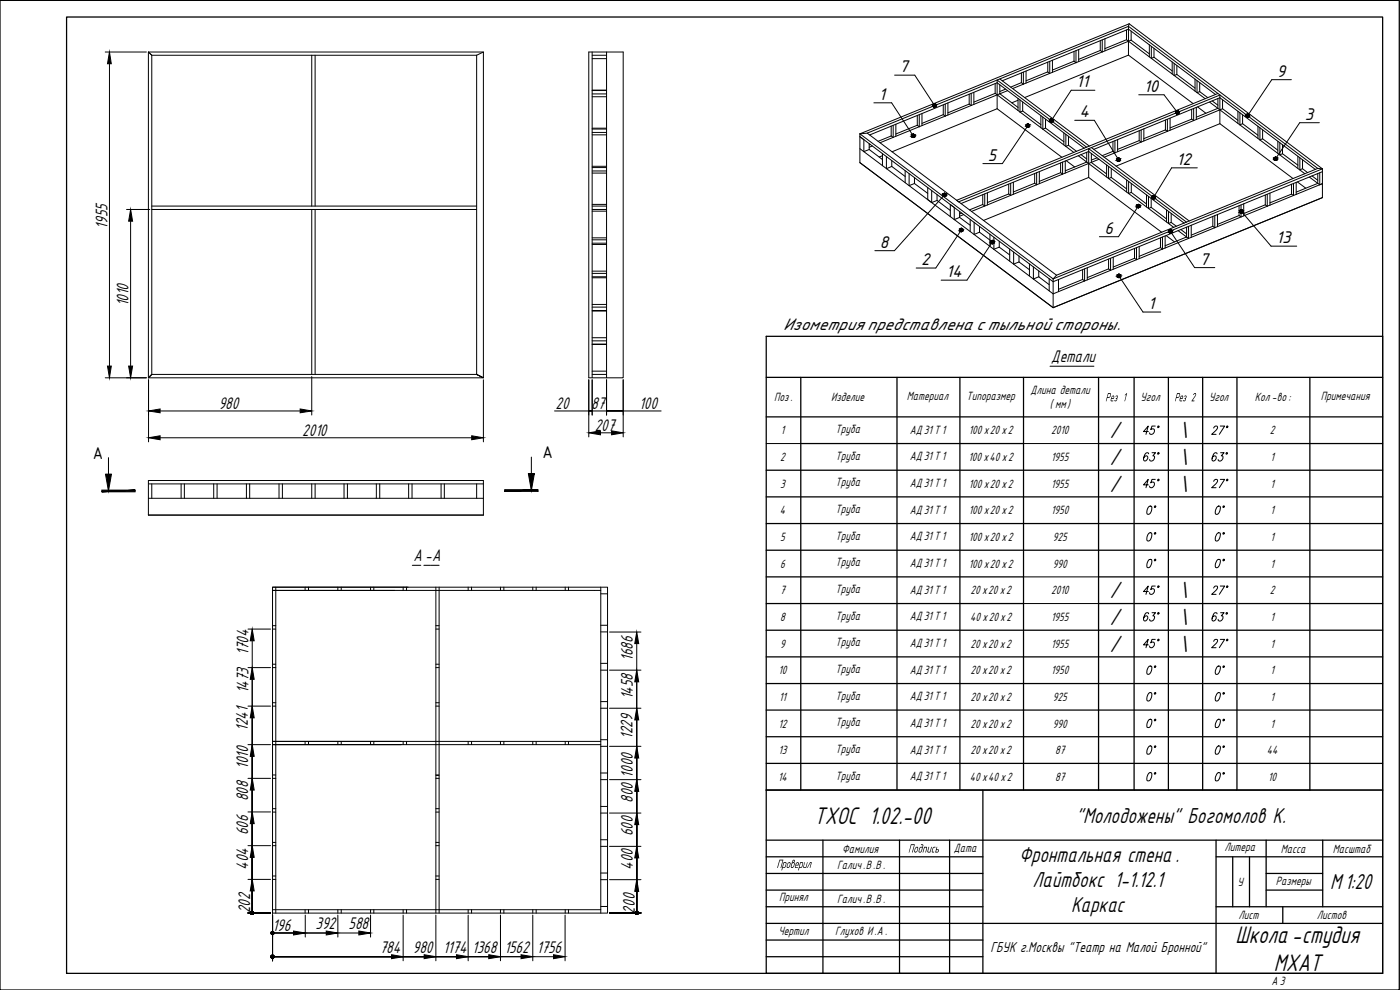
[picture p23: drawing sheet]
<svg xmlns="http://www.w3.org/2000/svg" width="420mm" height="297mm" viewBox="0 0 420 297" stroke-linecap="round" stroke-linejoin="round" font-family="sans-serif">
<defs><g id="words">
<g font-size="8">
<text x="244.3" y="247.1">ТХОС 1.02.-00</text>
<text x="370.8" y="282.9">Школа-студия</text>
<text x="382.3" y="291.2">МХАТ</text>
</g>
<g font-size="7.9">
<text x="333" y="131.5">/</text>
<text x="353.8" y="131.5">\</text>
<text x="333" y="139.5">/</text>
<text x="353.8" y="139.5">\</text>
<text x="333" y="147.5">/</text>
<text x="353.8" y="147.5">\</text>
<text x="333" y="179.5">/</text>
<text x="353.8" y="179.5">\</text>
<text x="333" y="187.5">/</text>
<text x="353.8" y="187.5">\</text>
<text x="333" y="195.5">/</text>
<text x="353.8" y="195.5">\</text>
</g>
<g font-size="7.2">
<text x="322.9" y="246.8">&quot;Молодожены&quot; Богомолов К.</text>
<text x="305.9" y="258.6">Фронтальная стена .</text>
<text x="309.9" y="266.1">Лайтбокс 1-1.12.1</text>
<text x="399.2" y="266.8">М1:20</text>
<text x="321.4" y="273.6">Каркас</text>
</g>
<g font-size="6.2">
<text x="341.8" y="139.7">63°</text>
<text x="362.7" y="139.7">63°</text>
<text x="342.9" y="163.7">0°</text>
<text x="363.4" y="163.7">0°</text>
<text x="341.8" y="187.7">63°</text>
<text x="362.7" y="187.7">63°</text>
<text x="347.8" y="211.7" transform="rotate(-90 347.8 211.7)">0°</text>
<text x="368.3" y="211.7" transform="rotate(-90 368.3 211.7)">0°</text>
<text x="347.8" y="235.7" transform="rotate(-90 347.8 235.7)">0°</text>
<text x="368.3" y="235.7" transform="rotate(-90 368.3 235.7)">0°</text>
</g>
<g font-size="5.7">
<text x="341.8" y="131.6">45°</text>
<text x="362.3" y="131.6">27°</text>
<text x="341.8" y="147.5">45°</text>
<text x="362.3" y="147.5">27°</text>
<text x="342.9" y="155.6">0°</text>
<text x="363.4" y="155.6">0°</text>
<text x="342.9" y="171.4">0°</text>
<text x="363.4" y="171.4">0°</text>
<text x="341.8" y="179.6">45°</text>
<text x="362.3" y="179.6">27°</text>
<text x="341.8" y="195.4">45°</text>
<text x="362.3" y="195.4">27°</text>
<text x="342.9" y="203.6">0°</text>
<text x="363.4" y="203.6">0°</text>
<text x="342.9" y="219.4">0°</text>
<text x="363.4" y="219.4">0°</text>
<text x="342.9" y="227.5">0°</text>
<text x="363.4" y="227.5">0°</text>
</g>
<g font-size="5.6">
<text x="32.2" y="68.6" transform="rotate(-90 32.2 68.6)">1955</text>
<text x="38.6" y="91.9" transform="rotate(-90 38.6 91.9)">1010</text>
<text x="315.5" y="108.5">Детали</text>
<text x="65.7" y="122.7">980</text>
<text x="166.8" y="122.7">20</text>
<text x="177.5" y="122.7">87</text>
<text x="191.9" y="122.7">100</text>
<text x="90.7" y="130.8">2010</text>
<text x="178.5" y="129.3">207</text>
<text x="124.1" y="168.2">А -А</text>
<text x="74.5" y="196.5" transform="rotate(-90 74.5 196.5)">1704</text>
<text x="189.9" y="198.3" transform="rotate(-90 189.9 198.3)">1686</text>
<text x="74.5" y="208.1" transform="rotate(-90 74.5 208.1)">1473</text>
<text x="189.9" y="209.9" transform="rotate(-90 189.9 209.9)">1458</text>
<text x="74.4" y="219.4" transform="rotate(-90 74.4 219.4)">1241</text>
<text x="189.9" y="221.8" transform="rotate(-90 189.9 221.8)">1229</text>
<text x="74.5" y="230.7" transform="rotate(-90 74.5 230.7)">1010</text>
<text x="189.9" y="233.3" transform="rotate(-90 189.9 233.3)">1000</text>
<text x="74.5" y="240.4" transform="rotate(-90 74.5 240.4)">808</text>
<text x="189.9" y="240.9" transform="rotate(-90 189.9 240.9)">800</text>
<text x="74.5" y="250.6" transform="rotate(-90 74.5 250.6)">606</text>
<text x="189.9" y="250.9" transform="rotate(-90 189.9 250.9)">600</text>
<text x="74.5" y="260.9" transform="rotate(-90 74.5 260.9)">404</text>
<text x="189.9" y="261" transform="rotate(-90 189.9 261)">400</text>
<text x="75.1" y="274.1" transform="rotate(-90 75.1 274.1)">202</text>
<text x="190.5" y="274.1" transform="rotate(-90 190.5 274.1)">200</text>
<text x="81.8" y="279.3">196</text>
<text x="94.7" y="278.8">392</text>
<text x="104.6" y="278.8">588</text>
<text x="114" y="285.9">784</text>
<text x="123.9" y="285.9">980</text>
<text x="133" y="285.9">1174</text>
<text x="141.7" y="285.8">1368</text>
<text x="151.4" y="285.8">1562</text>
<text x="161.1" y="285.8">1756</text>
</g>
<g font-size="4.9">
<text x="270" y="21.7">7</text>
<text x="383.2" y="23">9</text>
<text x="263.8" y="30">1</text>
<text x="323" y="26.2">11</text>
<text x="343.2" y="27.5">10</text>
<text x="324" y="35.2">4</text>
<text x="391.6" y="35.9">3</text>
<text x="296.5" y="48.2">5</text>
<text x="353.1" y="49.5">12</text>
<text x="331.5" y="70.1">6</text>
<text x="264" y="74.3">8</text>
<text x="382.9" y="73">13</text>
<text x="276.4" y="79.5">2</text>
<text x="284" y="83.1">14</text>
<text x="360" y="79.4">7</text>
<text x="344.6" y="92.7">1</text>
<text x="235" y="98.9">Изометрия представлена с тыльной стороны.</text>
<text x="27.9" y="137.6">А</text>
<text x="162.8" y="137.4">А</text>
</g>
<text font-size="4.8" x="297.3" y="285.6">ГБУК г.Москвы &quot;Театр на Малой Бронной&quot;</text>
<g font-size="4">
<text x="309.2" y="118.1">Длина детали</text>
<text x="232.3" y="120.4">Поз.</text>
<text x="249.5" y="120.4">Изделие</text>
<text x="272.1" y="120">Материал</text>
<text x="290.1" y="120">Типоразмер</text>
<text x="315.1" y="122.5">( мм)</text>
<text x="331.7" y="120.4">Рез</text>
<text x="336.9" y="120.4">1</text>
<text x="342.3" y="120.4">Угол</text>
<text x="352.4" y="120.4">Рез 2</text>
<text x="362.8" y="120.4">Угол</text>
<text x="376.6" y="120.4">Кол-во:</text>
<text x="396.4" y="120">Примечания</text>
<text x="234.3" y="130.3">1</text>
<text x="250.7" y="129.9">Труба</text>
<text x="273" y="130.2">АД 31Т 1</text>
<text x="290.7" y="130.3">100 х20 х2</text>
<text x="315.5" y="130.3">2010</text>
<text x="381.1" y="130.3">2</text>
<text x="250.7" y="138">Труба</text>
<text x="234.1" y="138.3">2</text>
<text x="273" y="138.1">АД 31Т 1</text>
<text x="290.7" y="138.3">100 х40х2</text>
<text x="315.5" y="138.3">1955</text>
<text x="381.3" y="138.3">1</text>
<text x="234.1" y="146.3">3</text>
<text x="250.7" y="146">Труба</text>
<text x="273" y="146.1">АД 31Т 1</text>
<text x="290.7" y="146.3">100 х20 х2</text>
<text x="315.5" y="146.3">1955</text>
<text x="381.3" y="146.3">1</text>
<text x="234" y="154.3">4</text>
<text x="250.7" y="154">Труба</text>
<text x="273" y="154.1">АД 31Т 1</text>
<text x="290.7" y="154.3">100 х20 х2</text>
<text x="315.5" y="154.3">1950</text>
<text x="381.3" y="154.3">1</text>
<text x="250.7" y="162">Труба</text>
<text x="234.1" y="162.3">5</text>
<text x="273" y="162.1">АД 31Т 1</text>
<text x="290.7" y="162.3">100 х20 х2</text>
<text x="316" y="162.3">925</text>
<text x="381.3" y="162.3">1</text>
<text x="234.1" y="170.3">6</text>
<text x="250.7" y="170">Труба</text>
<text x="273" y="170.1">АД 31Т 1</text>
<text x="290.7" y="170.3">100 х20 х2</text>
<text x="316" y="170.3">990</text>
<text x="381.3" y="170.3">1</text>
<text x="234.1" y="178.3">7</text>
<text x="250.7" y="178">Труба</text>
<text x="273" y="178.1">АД 31Т 1</text>
<text x="291.3" y="178.3">20 х20 х2</text>
<text x="315.5" y="178.3">2010</text>
<text x="381.1" y="178.3">2</text>
<text x="250.7" y="186">Труба</text>
<text x="234.1" y="186.3">8</text>
<text x="273" y="186.1">АД 31Т 1</text>
<text x="291.2" y="186.3">40 х20 х2</text>
<text x="315.5" y="186.3">1955</text>
<text x="381.3" y="186.3">1</text>
<text x="234.1" y="194.3">9</text>
<text x="250.7" y="194">Труба</text>
<text x="273" y="194.1">АД 31Т 1</text>
<text x="291.3" y="194.3">20 х20 х2</text>
<text x="315.5" y="194.3">1955</text>
<text x="381.3" y="194.3">1</text>
<text x="233.6" y="202.3">10</text>
<text x="250.7" y="202">Труба</text>
<text x="273" y="202.1">АД 31Т 1</text>
<text x="291.3" y="202.3">20 х20 х2</text>
<text x="315.5" y="202.3">1950</text>
<text x="381.3" y="202.3">1</text>
<text x="250.7" y="210">Труба</text>
<text x="233.8" y="210.3">11</text>
<text x="273" y="210.1">АД 31Т 1</text>
<text x="291.3" y="210.3">20 х20 х2</text>
<text x="316" y="210.3">925</text>
<text x="381.3" y="210.3">1</text>
<text x="233.6" y="218.3">12</text>
<text x="250.7" y="218">Труба</text>
<text x="273" y="218.1">АД 31Т 1</text>
<text x="291.3" y="218.3">20 х20 х2</text>
<text x="316" y="218.3">990</text>
<text x="381.3" y="218.3">1</text>
<text x="233.6" y="226.3">13</text>
<text x="250.7" y="226">Труба</text>
<text x="273" y="226.1">АД 31Т 1</text>
<text x="291.3" y="226.3">20 х20 х2</text>
<text x="316.7" y="226.3">87</text>
<text x="380.2" y="226.3">44</text>
<text x="250.7" y="234">Труба</text>
<text x="233.5" y="234.3">14</text>
<text x="273" y="234.1">АД 31Т 1</text>
<text x="291.1" y="234.3">40х40 х2</text>
<text x="316.7" y="234.3">87</text>
<text x="380.6" y="234.3">10</text>
<text x="252.7" y="255.8">Фамилия</text>
<text x="272.5" y="255.8">Подпись</text>
<text x="286.3" y="255.6">Дата</text>
<text x="367.5" y="255.4">Литера</text>
<text x="384.4" y="255.8">Масса</text>
<text x="400" y="255.8">Масштаб</text>
<text x="233" y="260.4">Проверил</text>
<text x="251.2" y="260.8">Галич.В.В.</text>
<text x="371.3" y="265.8">У</text>
<text x="382.9" y="265.5">Размеры</text>
<text x="233.8" y="270.5">Принял</text>
<text x="251.2" y="270.8">Галич.В.В.</text>
<text x="371.6" y="275.8">Лист</text>
<text x="395.2" y="275.8">Листов</text>
<text x="233.6" y="280.4">Чертил</text>
<text x="250.6" y="280.4">Глухов И.А.</text>
<text x="381.6" y="295.6">А 3</text>
</g>
</g></defs>
<!-- layer: 0 -->
<g fill="none" stroke="#000" stroke-width=".3">
<path d="M44.5 15.6h100.6v97.8h-100.6zM93.6 16.6v45.2M94.6 16.6v45.2M143 16.6h-97.4l-1.1-1 1.1 1v95.7M143 16.6v95.7h-97.4M145.1 15.6l-2.1 1M176.7 15.6h10.3v97.8h-10.3zM177.7 15.6v97.8M177.7 16.6h4.3M177.7 17.6h4.3M182 15.6v97.8M314.5 18.7v2.9"/>
<path d="M315 18.4v3.6M315.8 18.1v3.6M322.3 15.4v3M322.3 18.4l-6.5 2.6M322.9 15.2v3.6l-.6-.4M323.7 14.8v3.7M330.2 12.2v2.9M330.2 15.1l-6.5 2.7M330.2 15.1l.6 .5M330.8 12v3.6M331.6 11.6v3.7M338.1 9v2.9"/>
<path d="M338.1 11.9l23.6 17.7M338.1 11.9l-6.5 2.7M338.7 7.9l56.8 42.6M338.7 7.9v8.6M338.7 7.9l-78.4 32M338.7 16.5l-31.2 12.8M338.7 16.5l19.4 14.6M338.9 7.1l58 43.6M338.9 7.1l-.2 .8M338.9 7.1l-80.8 33.1M339.5 9.3v2.8M339.5 12.1l5.4 4.1"/>
<path d="M339.5 12.1l-35.6 14.5M344.9 13.4v3.7M345.5 13.9v3.6l.8-.3M346.3 14.5v2.7M346.3 17.2l5.5 4.1M351.8 18.6v3.6M352.4 19v3.7l.8-.4M353.2 19.6v2.7M177.7 28.2h4.3M177.7 27.2h4.3M177.7 39.7h4.3M177.7 38.7h4.3"/>
<path d="M177.7 38.5h4.3M177.7 27h4.3M177.7 29h4.3M260.3 39.9l56.8 42.7M260.3 39.9l-2.2 .3M267.5 37.8v3M268.1 37.6v3.6l-.6-.4M268.9 37.3v3.6M275.3 34.7v2.9M275.3 37.6l-6.4 2.6M275.9 34.4v3.6l-.6-.4M276.7 34.1v3.6"/>
<path d="M283.1 31.5v2.9M283.1 34.4l-6.4 2.6M283.7 31.2v3.7l-.6-.5M284.5 30.9v3.6M290.9 28.3v2.9M290.9 31.2l-6.4 2.7M291.5 28.1v3.6l-.6-.5M292.3 27.7v3.6M298.7 25.1v2.9M298.7 28l-6.4 2.6M298.7 28l23.6 17.7M299.3 32.6v-8.6l26.8 20.2"/>
<path d="M299.3 32.6l-31.6 12.9M299.3 32.6l19.4 14.6M300.1 23.7l26.8 20.1M300.1 25.5v2.6M300.1 28.1l-36 14.7M300.1 28.1l5.4 4.1M300.8 24.2l37.9-15.5 26.1 19.6M301.8 26.7l-1.7 .8M302.4 27.2l-2.3 .9M305.5 29.5v3.7M305.5 30.1l-1.8 .7M306.1 30v3.6l.8-.3"/>
<path d="M306.5 21.9v2.9M306.5 24.8l-3.2 1.3M306.9 30.6v2.7M306.9 33.3l5.5 4.1M307.1 21.6v3.7l-.6-.5M307.9 21.3v3.6M312.4 34.7v3.6M313 35.2v3.6l.8-.4M313.8 35.8v2.6M313.8 38.4l5.5 4.1M314.4 21.6l-6.5 2.6M314.4 21.6l.6 .4"/>
<path d="M319.3 39.9v3.6M341.9 39.2v3M342.5 39v3.6l-.6-.4M343.3 38.7v3.6M349.8 36v3M349.8 39l-6.5 2.6M350.4 35.8v3.6l-.6-.4M351.2 35.5v3.6M353.2 22.3l5.4 4.1M357.6 32.8v3l-6.4 2.6M358.2 32.6v3.6l-.6-.5M358.6 23.7v3.7"/>
<path d="M359 32.2v3.6M359.2 24.2v3.6l.8-.3M359.4 32.1l2.5 1.9M360 24.8v2.7M360 27.5l2.5 1.8M363 30.6l28.6 21.5M363.8 30.3l1.7 1.3M365.5 28.1l-78.4 32 .6 .5 78.4-32.1v8.6M365.5 29.6v2.9l-6.5 2.7M366.1 37.1l22 16.5M366.1 37.1l-31.2 12.8M366.9 32.6l-35.6 14.6"/>
<path d="M366.9 30v2.6M366.9 32.6l4.6 3.5M371.5 33.4v3.6M372.1 33.9v3.6l.8-.4M372.9 34.4v2.7M372.9 37.1l4.6 3.5M377.5 37.9v3.6M378.1 38.3v3.7l.8-.4M378.9 38.9v2.7M177.7 51.3h4.3M177.7 50.3h4.3M177.7 49.9h4.3"/>
<path d="M177.7 51.9h4.3M177.7 40.5h4.3M258.1 44.6l58 43.6 80.8-33.1-.8 .3M258.1 40.2v8.6l58 43.5M258.1 40.2l58 43.5M258.1 41l58 43.5 80.8-33M259.2 41.9v3.6l1.7-.6M260.9 43.1v1.8M260.9 44.9l3.9 3M261 40.5l38.3-15.7 26.1 19.7M261.2 43.3l-.3 .2M261.8 43.8l-.9 .4"/>
<path d="M264.8 46.1v3.6M264.8 46.7l-.9 .4M266 47v3.6l1.6-.7M267.5 40.8l-4 1.6M267.6 48.2v1.7M267.6 49.9l4.1 3M271.7 51.2v3.6M272.8 52.1v3.6l1.6-.6M274.4 53.3v1.8M274.4 55.1l4 2.9M278.4 56.3v3.6M279.6 57.2v3.6l1.6-.7"/>
<path d="M281.2 58.4v1.7M294.9 58.4v3M295.5 58.2v3.6l-.6-.4-3.9 1.6M296.3 57.9v3.6M302.7 55.3v2.9M302.7 58.2l-6.4 2.6M303.3 55v3.6l-.6-.4M304.1 54.7v3.6M310.5 52.1v2.9M310.5 55l-6.4 2.6M311.1 51.8v3.6l-.6-.4M311.9 51.5v3.6"/>
<path d="M318.3 48.9v2.9M318.3 51.8l-6.4 2.6M318.9 48.6v3.7l-.6-.5M319.7 48.3v3.6M319.9 40.3v3.6l.8-.3M320 48.2l2.5 1.9M320.7 40.9v2.7M320.7 43.6l2.4 1.8M323.6 46.7l28.7 21.5M324.4 46.4l1.7 1.3M326.1 45.7v2.9l-6.4 2.7M326.7 53.2v-8.6l29.4 22.1"/>
<path d="M326.7 53.2l22 16.5M326.7 53.2l-31.6 13M327.5 44.3l29.4 22M327.5 46v2.8l4.6 3.4M328.3 44.8l37.8-15.5 28.7 21.5M329.2 47.4l-1.7 .6M329.8 47.8l-38.3 15.6M332.1 49.5v3.6M332.7 49.9v3.7l.8-.4M333.5 50.5v2.7M333.5 53.2l4.6 3.5M334 42.5v2.9"/>
<path d="M334 45.4l-3.2 1.3M334.6 42.2v3.6l-.6-.4M335.4 41.9v3.6M338.1 54v3.6M338.7 54.4v3.7l.8-.4M339.5 55.1v2.6M339.5 57.7l4.6 3.5M341.9 42.2l-6.5 2.6M344.1 58.5v3.6M344.7 59v3.6l.8-.4M345.5 59.5v2.7M378.9 41.6l4.6 3.5"/>
<path d="M379.7 58.5v3M380.3 58.3v3.6l-.6-.4M381.1 57.9v3.7M383.5 42.4v3.6M384.1 42.8v3.7l.8-.4M384.9 43.4v2.7M384.9 46.1l4.6 3.5M387.6 55.3v2.9M387.6 58.2l-6.5 2.7M388.2 55.1v3.6l-.6-.5M389 54.7v3.7M389.4 54.6l2.5 1.9"/>
<path d="M389.5 46.9v3.6M390.1 47.3v3.7l.8-.4M390.9 47.9v2.7M390.9 50.6l1.5 1.2M392.9 53.1l3.2 2.3M393.7 52.8l1.8 1.3M395.5 50.5l-78.4 32.1M395.5 52.1v2.9l-6.5 2.6M395.5 50.5l1.4 .2M396.1 51.8v3.6M396.9 50.7v8.6l-80.8 33M396.9 50.7l-80.8 33"/>
<path d="M45.6 61.8h97.4M45.6 62.9h97.4M93.6 62.9v49.4M94.6 62.9v49.4M177.7 61.8h4.3M177.7 62.9h4.3M177.7 73h4.3M177.7 72h4.3M177.7 71.4h4.3M177.7 73.3h4.3M177.7 61.3h4.3M177.7 63.4h4.3"/>
<path d="M281.2 60.1l4 3M285.2 61.4v3.6M286.4 62.3v3.6l1.6-.7M288 63.5v1.7M288 65.2l3.2 2.4M288.4 61.1l38.3-15.6 28.7 21.5M288.6 64l-.6 .2M289.2 64.4l-1.2 .5M291.2 65.8v3.7M292.4 66.7v3.6l1.6-.6M294 67.9v1.8M294 69.7l3.1 2.3"/>
<path d="M297.1 70.3v3.6M298.3 71.2v3.6l1.6-.6M299.9 72.4v1.8M299.9 74.2l3.1 2.3M303 74.7v3.6M304.2 75.6v3.6l1.6-.6M305.8 76.8v1.8M305.8 78.6l3.1 2.3M308.9 79.2v3.6M332.7 77.8v2.9M333.3 77.5v3.6l-.6-.4M334.1 77.2v3.6"/>
<path d="M340.5 74.5v3M340.5 77.5l-6.4 2.6M341.1 74.3v3.6l-.6-.4M341.9 74v3.6M345.5 62.2l4.6 3.5M348.3 71.4v2.9M348.3 74.3l-6.4 2.6M348.9 71.1v3.6l-.6-.4M349.7 70.8v3.6M350 70.7l2.5 1.9M350.1 63v3.6M350.7 63.4v3.6l.8-.3"/>
<path d="M351.5 64v2.7M351.5 66.7l1.6 1.2M353.6 69.2l2.5 1.9M354.4 68.9l1.7 1.3M356.1 68.2v2.9M356.1 71.1l-6.4 2.6M356.7 67.9v3.7l-.6-.5M357.5 67.6v3.6M364 65v2.9M364 67.9l-6.5 2.7M364.6 64.7v3.7l-.6-.5M365.4 64.4v3.6"/>
<path d="M371.9 61.8v2.9M371.9 64.7l-6.5 2.6M372.4 61.5v3.6l-.5-.4M373.3 61.2v3.6M379.7 61.5l-6.4 2.6M177.7 83h4.3M177.7 82h4.3M177.7 93.2h4.3M177.7 92.1h4.3M177.7 81.4h4.3M177.7 83.3h4.3M177.7 91.3h4.3"/>
<path d="M177.7 93.3h4.3M310.1 80.1v3.6l1.6-.7M311.7 81.3v1.7M311.7 83l3.2 2.4M314.9 83.6v3.7M316.1 83.7v8.6M317.1 82.6l-1 1.1M317.7 83.9v3.6M324.9 80.9v2.9M324.9 83.8l-7.2 3M325.5 80.7v3.6l-.6-.5M326.3 80.4v3.6"/>
<path d="M332.7 80.7l-6.4 2.6M45.6 112.3l-1.1 1.1 1.1-1.1M143 112.3l2.1 1.1-2.1-1.1M177.7 112.3h4.3M177.7 103.2h4.3M177.7 102.3h4.3M177.7 101.3h4.3M177.7 103.4h4.3M177.7 111.4h4.3M32.6 137.3v10M159.5 137.1v10.1M44.5 149.5h100.6"/>
<path d="M44.5 144.2h100.6v10.3h-100.6zM44.5 145.2h100.6M45.6 145.2v4.3M54.4 145.2v4.3M55.3 145.2v4.3M64.1 145.2v4.3M65.2 145.2v4.3M74 145.2v4.3M74.9 145.2v4.3M83.7 145.2v4.3M84.8 145.2v4.3M93.6 145.2v4.3"/>
<path d="M94.6 145.2v4.3M103.3 145.2v4.3M104.3 145.2v4.3M112.9 145.2v4.3M114 145.2v4.3M122.6 145.2v4.3M123.7 145.2v4.3M132.4 145.2v4.3M133.3 145.2v4.3M143 145.2v4.3M81.8 176.2h100.5v97.8h-100.5zM81.8 177.2h98.5"/>
<path d="M81.8 176.2h40.7M82.8 176.2v97.8M91.6 176.2v1M92.6 176.2v1M101.4 176.2v1M102.4 176.2v1M111.2 176.2v1M112.2 176.2v1M121 176.2v1M122 176.2v1M123.7 169.6h2.6M127.2 169.6h2"/>
<path d="M129.3 169.6h2.5M130.8 176.2v97.8M131.8 176.2v97.8M140.5 176.2v1M141.5 176.2v1M150.2 176.2v1M151.2 176.2v1M159.9 176.2v1M160.9 176.2v1M169.6 176.2v1M170.6 176.2v1M180.3 178.2h2"/>
<path d="M180.3 176.2v97.8M81.8 188.8h1M81.8 187.7h1M81.8 199.3h1M130.8 188.8h1M130.8 187.7h1M130.8 199.3h1M180.3 199h2M180.3 187.6h2M180.3 189.6h2M81.8 200.3h1M81.8 211.9h1"/>
<path d="M81.8 210.8h1M130.8 200.3h1M130.8 211.9h1M130.8 210.8h1M180.3 210.5h2M180.3 212.5h2M180.3 201.1h2M81.8 233.5h1M81.8 232.5h1M81.8 222.4h98.5M81.8 223.4h98.5M91.6 222.4v1"/>
<path d="M92.6 222.4v1M101.4 222.4v1M102.4 222.4v1M111.2 222.4v1M112.2 222.4v1M121 222.4v1M122 222.4v1M130.8 233.5h1M130.8 232.5h1M130.9 232.6h.8M140.5 222.4v1M141.5 222.4v1"/>
<path d="M150.2 222.4v1M151.2 222.4v1M159.9 222.4v1M160.9 222.4v1M169.6 222.4v1M170.6 222.4v1M180.3 231.9h2M180.3 233.9h2M180.3 221.9h2M180.3 223.9h2M81.8 243.7h1M81.8 242.6h1"/>
<path d="M81.8 253.7h1M81.8 252.8h1M130.8 243.7h1M130.8 242.6h1M130.8 253.7h1M130.8 252.8h1M180.3 242h2M180.3 244h2M180.3 252h2M180.3 253.9h2M81.8 263.8h1M81.8 262.8h1"/>
<path d="M81.8 273h98.5M91.6 273v1M92.6 273v1M101.4 273v1M102.4 273v1M111.2 273v1M112.2 273v1M121 273v1M122 273v1M130.8 263.8h1M130.8 262.8h1M140.5 273v1"/>
<path d="M141.5 273v1M150.2 273v1M151.2 273v1M159.9 273v1M160.9 273v1M169.6 273v1M170.6 273v1M180.3 261.9h2M180.3 263.9h2M180.3 272h2"/>
</g>
<g fill="none" stroke="#000" stroke-width=".38">
<path d="M0 .1h419.9v296.9h-419.9zM20 5.1h395v286.9h-395zM230 237.1h185v54.9h-185zM295 237.1v54.9M230 252.1h185M230 257.1h65M247 252.1v39.9M270 252.1v39.9M285 252.1v39.9M365 257.1h50M365 252.1v39.9M370 257.1v15"/>
<path d="M375 257.1v15M380 252.1v20M397 252.1v20M230 262.1h65M230 267.1h65M230 272.1h65M230 277.1h185M365 272.1h50M380 262.1h17M380 267.1h17M385 272.1v5M230 282.1h65"/>
<path d="M230 287h65"/>
</g>
<g fill="#000">
<path d="M241.4 258.7l.2 .1-.3 1.3 .5 .1 .6-1.5-.5 1.7-.9-.1zM243 258.8l.6-.1-.4 1.7-.2-.1 .4-1.4h-.2l-1 1.5zM278.6 254.2l.2-.1-.3 1.4 .6 .1 .3-1.4 .3-.1-.6 1.7h-.6l-.2-.2zM280 254.3l.2-.2h.6l-.1 .2-.6 .2-.2 1 .4 .1v.2l-.6-.2z"/>
<path d="M240.1 258.8l.7-.1 .2 .5-.3 1-.8 .2-.4 .8zM240.3 258.9l-.4 1.3 .7-.2 .2-1z"/>
<path d="M281.1 254.1h.2l-.2 .7h.5l.2 .5-.4 .5h-.7zM281.1 255l-.2 .6 .6-.1 .1-.3z"/>
</g>
<g fill="none" stroke="#000" stroke-width=".3">
<path d="M31.6 15.6h12.3M32.9 19.1v90.7M38 62.9h7M39.2 66.4v43.4M31.6 113.4h12.3M44.6 113.9v18.7M93.6 113v11.5M145.1 113.9v18.7M176.7 113.9v17.2M177.7 113.9v10.6M182 113.9v10.6M187 113.9v17.2"/>
<path d="M48 131.3h93.6M48 123.3h42.1M166.4 123.3h10.3M177.7 123.3h-1h1M177.7 123.3h4.3M180.2 129.9h3.4M187 123.3h-5h5M187 123.3h11.4M74.4 188.8h6.8M75.7 192.3v81.6M182.9 189.6h9.5M191.1 193.1v80.8"/>
<path d="M74.4 211.9h6.8M74.4 200.3h6.8M182.9 212.5h9.5M182.9 201.1h9.5M74.4 223.4h6.8M74.4 233.5h6.8M182.9 233.9h9.5M182.9 223.9h9.5M74.4 253.7h6.8M74.4 243.6h6.8M182.9 253.9h9.5M182.9 244h9.5"/>
<path d="M74.4 273.9h6.8M74.4 263.8h6.8M81.8 274.6v13.7M81.8 279.9h25.9M91.6 274.6v6.6M101.4 274.6v6.6M111.2 274.6v6.6M121 274.6v13.7M130.8 274.6v13.7M140.5 274.6v13.7M150.2 274.6v13.7M159.9 274.6v13.7"/>
<path d="M169.6 274.6v13.7M182.9 273.9h9.5M182.9 263.9h9.5M81.8 287h84.3"/>
</g>
<g fill="#000" stroke="#000" stroke-width=".3">
<path d="M32.9 15.6l.5 3.5h-1.1zM39.2 62.9l.6 3.5h-1.2zM32.3 109.8h1.1l-.5 3.6zM38.6 109.8h1.2l-.6 3.6zM44.6 131.3l3.4-.5v1.1zM44.6 123.3l3.4-.6v1.2zM90.1 122.7l3.5 .6-3.5 .6zM141.6 130.8l3.5 .5-3.5 .6zM176.7 129.9l3.5-.6v1.2zM183.6 129.3l3.4 .6-3.4 .6zM75.7 188.8l.6 3.5h-1.2zM191.1 189.6l.6 3.5h-1.2z"/>
<path d="M75.7 211.9l.6 3.5h-1.2zM75.7 200.3l.6 3.5h-1.2zM191.1 212.5l.6 3.5h-1.2zM191.1 201.1l.6 3.5h-1.2zM75.7 223.4l.6 3.5h-1.2zM75.7 233.5l.6 3.6h-1.2zM191.1 233.9l.6 3.5h-1.2zM191.1 223.9l.6 3.5h-1.2zM75.7 253.7l.6 3.5h-1.2zM75.7 243.6l.6 3.5h-1.2zM191.1 253.9l.6 3.5h-1.2zM191.1 244l.6 3.4h-1.2z"/>
<path d="M75.7 263.8l.6 3.5h-1.2zM88.1 279.3l3.5 .6-3.5 .6zM97.9 279.3l3.5 .6-3.5 .6zM107.7 279.3l3.5 .6-3.5 .6zM191.1 263.9l.6 3.5h-1.2zM117.5 286.5l3.5 .5-3.5 .6zM127.3 286.5l3.5 .5-3.5 .6zM137 286.5l3.5 .5-3.5 .6zM146.7 286.5l3.5 .5-3.5 .6zM156.4 286.5l3.5 .5-3.5 .6zM166.1 286.5l3.5 .5-3.5 .6z"/>
</g>
<!-- layer: 0 -->
<g fill="#000" stroke="#000" stroke-width=".3">
<path d="M31.7 142.3h1.7zM31.7 142.3h1.7l-.8 5z"/>
<path d="M30.6 147.6h10v-.5zM30.6 147.1h10l-10 .5z"/>
<path d="M151.5 146.9v.5l10-.5zM151.5 147.4l10-.5v.5z"/>
<path d="M158.6 142.2h1.8zM158.6 142.2h1.8l-.9 5z"/>
<path d="M75.3 273.9v.2l.4-.2zM75.3 274.1l.4-.2-.2 .4zM75.7 273.9l-.2 .4h.2z"/>
<path d="M75.3 273.9v.2l.4-.2zM75.3 274.1l.4-.2-.2 .4zM75.7 273.9l-.2 .4h.2z"/>
<path d="M75.3 273.9v.2l.4-.2zM75.3 274.1l.4-.2-.2 .4zM75.7 273.9l-.2 .4h.2z"/>
<path d="M75.3 273.9v.2l.4-.2zM75.3 274.1l.4-.2-.2 .4zM75.7 273.9l-.2 .4h.2z"/>
<path d="M75.3 273.9v.2l.4-.2zM75.3 274.1l.4-.2-.2 .4zM75.7 273.9l-.2 .4h.2z"/>
<path d="M75.3 273.9v.2l.4-.2zM75.3 274.1l.4-.2-.2 .4zM75.7 273.9l-.2 .4h.2z"/>
<path d="M75.3 273.9v.2l.4-.2zM75.3 274.1l.4-.2-.2 .4zM75.7 273.9l-.2 .4h.2z"/>
<path d="M75.3 273.9v.2l.4-.2zM75.3 274.1l.4-.2-.2 .4zM75.7 273.9l-.2 .4h.2z"/>
<path d="M75.7 273.9v.4h.2zM75.7 273.9l.4 .2-.2 .2zM75.7 273.9l.4 .2v-.2z"/>
<path d="M75.5 273.5l.2 .4v-.4zM75.5 273.5l.2 .4-.4-.2zM75.3 273.7v.2h.4z"/>
<path d="M75.7 273.9v.4h.2zM75.7 273.9l.4 .2-.2 .2zM75.7 273.9l.4 .2v-.2z"/>
<path d="M75.5 273.5l.2 .4v-.4zM75.5 273.5l.2 .4-.4-.2zM75.3 273.7v.2h.4z"/>
<path d="M75.7 273.9v.4h.2zM75.7 273.9l.4 .2-.2 .2zM75.7 273.9l.4 .2v-.2z"/>
<path d="M75.5 273.5l.2 .4v-.4zM75.5 273.5l.2 .4-.4-.2zM75.3 273.7v.2h.4z"/>
<path d="M75.7 273.9v.4h.2zM75.7 273.9l.4 .2-.2 .2zM75.7 273.9l.4 .2v-.2z"/>
<path d="M75.5 273.5l.2 .4v-.4zM75.5 273.5l.2 .4-.4-.2zM75.3 273.7v.2h.4z"/>
<path d="M75.7 273.9v.4h.2zM75.7 273.9l.4 .2-.2 .2zM75.7 273.9l.4 .2v-.2z"/>
<path d="M75.5 273.5l.2 .4v-.4zM75.5 273.5l.2 .4-.4-.2zM75.3 273.7v.2h.4z"/>
<path d="M75.7 273.9v.4h.2zM75.7 273.9l.4 .2-.2 .2zM75.7 273.9l.4 .2v-.2z"/>
<path d="M75.5 273.5l.2 .4v-.4zM75.5 273.5l.2 .4-.4-.2zM75.3 273.7v.2h.4z"/>
<path d="M75.7 273.9v.4h.2zM75.7 273.9l.4 .2-.2 .2zM75.7 273.9l.4 .2v-.2z"/>
<path d="M75.5 273.5l.2 .4v-.4zM75.5 273.5l.2 .4-.4-.2zM75.3 273.7v.2h.4z"/>
<path d="M75.7 273.9v.4h.2zM75.7 273.9l.4 .2-.2 .2zM75.7 273.9l.4 .2v-.2z"/>
<path d="M75.5 273.5l.2 .4v-.4zM75.5 273.5l.2 .4-.4-.2zM75.3 273.7v.2h.4z"/>
<path d="M75.7 273.9h.4v-.2zM75.9 273.5l.2 .2-.4 .2zM75.7 273.5v.4l.2-.4z"/>
<path d="M75.7 273.9h.4v-.2zM75.9 273.5l.2 .2-.4 .2zM75.7 273.5v.4l.2-.4z"/>
<path d="M75.7 273.9h.4v-.2zM75.9 273.5l.2 .2-.4 .2zM75.7 273.5v.4l.2-.4z"/>
<path d="M75.7 273.9h.4v-.2zM75.9 273.5l.2 .2-.4 .2zM75.7 273.5v.4l.2-.4z"/>
<path d="M75.7 273.9h.4v-.2zM75.9 273.5l.2 .2-.4 .2zM75.7 273.5v.4l.2-.4z"/>
<path d="M75.7 273.9h.4v-.2zM75.9 273.5l.2 .2-.4 .2zM75.7 273.5v.4l.2-.4z"/>
<path d="M75.7 273.9h.4v-.2zM75.9 273.5l.2 .2-.4 .2zM75.7 273.5v.4l.2-.4z"/>
<path d="M75.7 273.9h.4v-.2zM75.9 273.5l.2 .2-.4 .2zM75.7 273.5v.4l.2-.4z"/>
<path d="M81.4 279.9v.2l.4-.2zM81.4 280.1l.4-.2-.2 .4zM81.8 279.9l-.2 .4 .2 .1z"/>
<path d="M81.4 279.9v.2l.4-.2zM81.4 280.1l.4-.2-.2 .4zM81.8 279.9l-.2 .4 .2 .1z"/>
<path d="M81.4 279.9v.2l.4-.2zM81.4 280.1l.4-.2-.2 .4zM81.8 279.9l-.2 .4 .2 .1z"/>
<path d="M81.6 279.6l.2 .3v-.4zM81.4 279.7l.2-.1 .2 .3zM81.4 279.7v.2h.4z"/>
<path d="M81.6 279.6l.2 .3v-.4zM81.4 279.7l.2-.1 .2 .3zM81.4 279.7v.2h.4z"/>
<path d="M81.6 279.6l.2 .3v-.4zM81.4 279.7l.2-.1 .2 .3zM81.4 279.7v.2h.4z"/>
<path d="M81.8 279.9h.5l-.1-.2zM82 279.6l.2 .1-.4 .2zM81.8 279.5v.4l.2-.3z"/>
<path d="M81.8 279.9h.5l-.1-.2zM82 279.6l.2 .1-.4 .2zM81.8 279.5v.4l.2-.3z"/>
<path d="M81.8 279.9h.5l-.1-.2zM82 279.6l.2 .1-.4 .2zM81.8 279.5v.4l.2-.3z"/>
<path d="M190.7 273.9v.2l.4-.2zM190.7 274.1l.4-.2-.2 .4zM191.1 273.9l-.2 .4h.2z"/>
<path d="M190.7 273.9v.2l.4-.2zM190.7 274.1l.4-.2-.2 .4zM191.1 273.9l-.2 .4h.2z"/>
<path d="M190.7 273.9v.2l.4-.2zM190.7 274.1l.4-.2-.2 .4zM191.1 273.9l-.2 .4h.2z"/>
<path d="M190.7 273.9v.2l.4-.2zM190.7 274.1l.4-.2-.2 .4zM191.1 273.9l-.2 .4h.2z"/>
<path d="M190.7 273.9v.2l.4-.2zM190.7 274.1l.4-.2-.2 .4zM191.1 273.9l-.2 .4h.2z"/>
<path d="M190.7 273.9v.2l.4-.2zM190.7 274.1l.4-.2-.2 .4zM191.1 273.9l-.2 .4h.2z"/>
<path d="M190.7 273.9v.2l.4-.2zM190.7 274.1l.4-.2-.2 .4zM191.1 273.9l-.2 .4h.2z"/>
<path d="M190.7 273.9v.2l.4-.2zM190.7 274.1l.4-.2-.2 .4zM191.1 273.9l-.2 .4h.2z"/>
<path d="M191.1 273.9v.4h.2zM191.1 273.9l.4 .2-.2 .2zM191.1 273.9l.4 .2 .1-.2z"/>
<path d="M190.9 273.5l.2 .4v-.4zM190.9 273.5l.2 .4-.4-.2zM190.7 273.7v.2h.4z"/>
<path d="M191.1 273.9v.4h.2zM191.1 273.9l.4 .2-.2 .2zM191.1 273.9l.4 .2 .1-.2z"/>
<path d="M190.9 273.5l.2 .4v-.4zM190.9 273.5l.2 .4-.4-.2zM190.7 273.7v.2h.4z"/>
<path d="M191.1 273.9v.4h.2zM191.1 273.9l.4 .2-.2 .2zM191.1 273.9l.4 .2 .1-.2z"/>
<path d="M190.9 273.5l.2 .4v-.4zM190.9 273.5l.2 .4-.4-.2zM190.7 273.7v.2h.4z"/>
<path d="M191.1 273.9v.4h.2zM191.1 273.9l.4 .2-.2 .2zM191.1 273.9l.4 .2 .1-.2z"/>
<path d="M190.9 273.5l.2 .4v-.4zM190.9 273.5l.2 .4-.4-.2zM190.7 273.7v.2h.4z"/>
<path d="M191.1 273.9v.4h.2zM191.1 273.9l.4 .2-.2 .2zM191.1 273.9l.4 .2 .1-.2z"/>
<path d="M190.9 273.5l.2 .4v-.4zM190.9 273.5l.2 .4-.4-.2zM190.7 273.7v.2h.4z"/>
<path d="M191.1 273.9v.4h.2zM191.1 273.9l.4 .2-.2 .2zM191.1 273.9l.4 .2 .1-.2z"/>
<path d="M190.9 273.5l.2 .4v-.4zM190.9 273.5l.2 .4-.4-.2zM190.7 273.7v.2h.4z"/>
<path d="M191.1 273.9v.4h.2zM191.1 273.9l.4 .2-.2 .2zM191.1 273.9l.4 .2 .1-.2z"/>
<path d="M190.9 273.5l.2 .4v-.4zM190.9 273.5l.2 .4-.4-.2zM190.7 273.7v.2h.4z"/>
<path d="M191.1 273.9v.4h.2zM191.1 273.9l.4 .2-.2 .2zM191.1 273.9l.4 .2 .1-.2z"/>
<path d="M190.9 273.5l.2 .4v-.4zM190.9 273.5l.2 .4-.4-.2zM190.7 273.7v.2h.4z"/>
<path d="M191.1 273.9h.5l-.1-.2zM191.3 273.5l.2 .2-.4 .2zM191.1 273.5v.4l.2-.4z"/>
<path d="M191.1 273.9h.5l-.1-.2zM191.3 273.5l.2 .2-.4 .2zM191.1 273.5v.4l.2-.4z"/>
<path d="M191.1 273.9h.5l-.1-.2zM191.3 273.5l.2 .2-.4 .2zM191.1 273.5v.4l.2-.4z"/>
<path d="M191.1 273.9h.5l-.1-.2zM191.3 273.5l.2 .2-.4 .2zM191.1 273.5v.4l.2-.4z"/>
<path d="M191.1 273.9h.5l-.1-.2zM191.3 273.5l.2 .2-.4 .2zM191.1 273.5v.4l.2-.4z"/>
<path d="M191.1 273.9h.5l-.1-.2zM191.3 273.5l.2 .2-.4 .2zM191.1 273.5v.4l.2-.4z"/>
<path d="M191.1 273.9h.5l-.1-.2zM191.3 273.5l.2 .2-.4 .2zM191.1 273.5v.4l.2-.4z"/>
<path d="M191.1 273.9h.5l-.1-.2zM191.3 273.5l.2 .2-.4 .2zM191.1 273.5v.4l.2-.4z"/>
<path d="M81.4 287v.3l.4-.3zM81.4 287.3l.4-.3-.2 .4zM81.8 287l-.2 .4 .2 .1z"/>
<path d="M81.4 287v.3l.4-.3zM81.4 287.3l.4-.3-.2 .4zM81.8 287l-.2 .4 .2 .1z"/>
<path d="M81.4 287v.3l.4-.3zM81.4 287.3l.4-.3-.2 .4zM81.8 287l-.2 .4 .2 .1z"/>
<path d="M81.4 287v.3l.4-.3zM81.4 287.3l.4-.3-.2 .4zM81.8 287l-.2 .4 .2 .1z"/>
<path d="M81.4 287v.3l.4-.3zM81.4 287.3l.4-.3-.2 .4zM81.8 287l-.2 .4 .2 .1z"/>
<path d="M81.4 287v.3l.4-.3zM81.4 287.3l.4-.3-.2 .4zM81.8 287l-.2 .4 .2 .1z"/>
<path d="M81.8 279.9v.5l.2-.1zM81.8 279.9l.4 .2-.2 .2zM81.8 279.9l.4 .2 .1-.2z"/>
<path d="M81.8 279.9v.5l.2-.1zM81.8 279.9l.4 .2-.2 .2zM81.8 279.9l.4 .2 .1-.2z"/>
<path d="M81.8 279.9v.5l.2-.1zM81.8 279.9l.4 .2-.2 .2zM81.8 279.9l.4 .2 .1-.2z"/>
<path d="M81.8 287v.5l.2-.1zM81.8 287l.4 .3-.2 .1zM81.8 287l.4 .3 .1-.3z"/>
<path d="M81.6 286.7l.2 .3v-.4zM81.6 286.7l.2 .3-.4-.2zM81.4 286.8v.2h.4z"/>
<path d="M81.8 287v.5l.2-.1zM81.8 287l.4 .3-.2 .1zM81.8 287l.4 .3 .1-.3z"/>
<path d="M81.6 286.7l.2 .3v-.4zM81.6 286.7l.2 .3-.4-.2zM81.4 286.8v.2h.4z"/>
<path d="M81.8 287v.5l.2-.1zM81.8 287l.4 .3-.2 .1zM81.8 287l.4 .3 .1-.3z"/>
<path d="M81.6 286.7l.2 .3v-.4zM81.6 286.7l.2 .3-.4-.2zM81.4 286.8v.2h.4z"/>
<path d="M81.8 287v.5l.2-.1zM81.8 287l.4 .3-.2 .1zM81.8 287l.4 .3 .1-.3z"/>
<path d="M81.6 286.7l.2 .3v-.4zM81.6 286.7l.2 .3-.4-.2zM81.4 286.8v.2h.4z"/>
<path d="M81.8 287v.5l.2-.1zM81.8 287l.4 .3-.2 .1zM81.8 287l.4 .3 .1-.3z"/>
<path d="M81.6 286.7l.2 .3v-.4zM81.6 286.7l.2 .3-.4-.2zM81.4 286.8v.2h.4z"/>
<path d="M81.8 287v.5l.2-.1zM81.8 287l.4 .3-.2 .1zM81.8 287l.4 .3 .1-.3z"/>
<path d="M81.6 286.7l.2 .3v-.4zM81.6 286.7l.2 .3-.4-.2zM81.4 286.8v.2h.4z"/>
<path d="M81.8 287h.5l-.1-.2zM82 286.7l.2 .1-.4 .2zM81.8 286.6v.4l.2-.3z"/>
<path d="M81.8 287h.5l-.1-.2zM82 286.7l.2 .1-.4 .2zM81.8 286.6v.4l.2-.3z"/>
<path d="M81.8 287h.5l-.1-.2zM82 286.7l.2 .1-.4 .2zM81.8 286.6v.4l.2-.3z"/>
<path d="M81.8 287h.5l-.1-.2zM82 286.7l.2 .1-.4 .2zM81.8 286.6v.4l.2-.3z"/>
<path d="M81.8 287h.5l-.1-.2zM82 286.7l.2 .1-.4 .2zM81.8 286.6v.4l.2-.3z"/>
<path d="M81.8 287h.5l-.1-.2zM82 286.7l.2 .1-.4 .2zM81.8 286.6v.4l.2-.3z"/>
</g>
<g fill="none" stroke="#000" stroke-width=".3">
<path d="M262.3 30.8h5.3l6.5 10M268.5 22.5h6l6 9.1M280 31.6l.5-.5 .5 .5-.5 .5zM308 37.7l.5-.5 .5 .5-.5 .5zM308.5 37.7l-7.7 11.4h-5.8M315 36.1l.6-.5 .5 .5-.5 .5zM322.5 36.1h5.9l7.3 11.8M328.6 27.1h-7.1l-5.9 9M341.8 28.4h7.5l4.1 5.3M352.8 33.7l.6-.4 .5 .4-.5 .5zM373.9 34.7l.5-.5 .5 .5-.5 .5zM387.6 23.9h-5.9l-7.3 10.8"/>
<path d="M395.9 36.8h-5.8l-7.3 10.9M273.6 40.8l.5-.6 .5 .6-.5 .5zM283.4 58l.5 .5-.5 .5-.5-.5zM283.4 58.5l-15 16.7h-5.8M335.2 47.9l.5-.5 .5 .5-.5 .5zM346.2 58.7l.5 .5-.5 .5-.5-.5zM359.3 50.4h-7.7l-5.4 8.8M382.8 47.1l.5 .6-.5 .5-.5-.5zM288 69l.5-.5 .5 .5-.5 .5zM288.5 69l-7.7 11.4h-5.8M297.3 72.6l.5-.5 .5 .5-.5 .5zM297.8 72.6l-7.6 11.5h-7.8"/>
<path d="M341.1 61.8l.5-.5 .5 .5-.5 .5zM341.6 61.8l-5.9 9.2h-5.8M351.3 68.9l.5 .6-.5 .5-.5-.5zM351.3 69.5l7.2 10.8h6.1M372.6 62.9l.4 .5-.4 .6-.5-.6zM372.6 63.4l8.9 10.5h7.7M335.8 82.3l.5 .5-.5 .5-.5-.5zM335.8 82.8l7.2 10.8h5.4"/>
</g>
<g fill="#000" stroke="#000" stroke-width=".3">
<path d="M280.3 32.1h.3zM280.4 31.1h.1zM308.3 38.2h.4zM308.4 37.2h.2zM315.4 36.6h.3zM315.5 35.6h.1zM353.2 34.2h.3zM353.3 33.3h.1zM374.3 35.2h.3zM374.4 34.2h.1zM273.9 41.2h.3zM274 40.2h.2z"/>
<path d="M283.3 59h.3zM283.3 58h.2zM335.5 48.4h.3zM335.6 47.4h.1zM346 59.7h.4zM346.1 58.7h.2zM382.7 48.1h.3zM382.7 47.1h.2zM288.3 69.5h.4zM288.4 68.5h.2zM297.6 73.1h.4zM297.7 72.1h.2z"/>
<path d="M341.5 62.3h.3zM341.5 61.3h.2zM351.1 69.9h.4zM351.2 68.9h.2zM372.4 63.9h.3zM372.4 63h.3zM335.6 83.3h.4zM335.7 82.3h.2z"/>
<path d="M280.3 32.1h.2zM280.4 32.1h.1z"/>
<path d="M280.4 31.1h.2zM280.3 31.1h.3z"/>
<path d="M280.3 31.1l.4 .1zM280.2 31.2h.5z"/>
<path d="M280.2 31.2h.6zM280.1 31.2h.7z"/>
<path d="M280.2 32.1h.5zM280.2 32.1h.4z"/>
<path d="M280.1 31.2l.7 .1zM280.1 31.2l.7 .1z"/>
<path d="M280.1 32h.7zM280.1 32l.6 .1z"/>
<path d="M280.1 31.3l.8 .1zM280.1 31.3l.8 .1z"/>
<path d="M280.1 31.9h.7zM280.1 31.9l.7 .1z"/>
<path d="M280 31.4h.9zM280 31.4h.9z"/>
<path d="M280 31.9h.9zM280 31.9h.8z"/>
<path d="M280 31.4l.9 .1zM280 31.4l.9 .1z"/>
<path d="M280 31.5l1 .1zM280 31.5l1 .1z"/>
<path d="M280 31.7l.9 .1zM280 31.7l.9 .1z"/>
<path d="M280 31.8h.9zM280 31.8l.9 .1z"/>
<path d="M280 31.6h1zM280 31.6l.9 .1z"/>
<path d="M308.3 38.2h.3zM308.4 38.2h.2z"/>
<path d="M308.4 37.2h.3zM308.3 37.2h.4z"/>
<path d="M308.3 37.2l.4 .1zM308.2 37.3h.5z"/>
<path d="M308.2 37.3h.6zM308.1 37.3h.7z"/>
<path d="M308.2 38.1h.5zM308.2 38.1l.5 .1z"/>
<path d="M308.1 37.3l.8 .1zM308.1 37.3l.8 .1z"/>
<path d="M308.1 38.1h.7zM308.1 38.1h.6z"/>
<path d="M308.1 37.4l.8 .1zM308.1 37.4l.8 .1z"/>
<path d="M308.1 38h.8zM308.1 38l.7 .1z"/>
<path d="M308.1 37.5h.8zM308.1 37.5h.8z"/>
<path d="M308.1 38h.8zM308.1 38h.8z"/>
<path d="M308 37.5l.9 .1zM308 37.5l.9 .1z"/>
<path d="M308 37.6l1 .1zM308 37.6l1 .1z"/>
<path d="M308 37.8l.9 .1zM308 37.8l.9 .1z"/>
<path d="M308 37.9h.9zM308 37.9l.9 .1z"/>
<path d="M308 37.7h1zM308 37.7l.9 .1z"/>
<path d="M315.4 36.6h.2zM315.5 36.6h.1z"/>
<path d="M315.5 35.6l.2 .1zM315.4 35.7h.3z"/>
<path d="M315.4 35.7h.4zM315.3 35.7h.5z"/>
<path d="M315.3 35.7l.5 .1zM315.2 35.8h.6z"/>
<path d="M315.3 36.6h.5zM315.3 36.6h.4z"/>
<path d="M315.2 35.8h.7zM315.2 35.8h.7z"/>
<path d="M315.2 36.5h.6zM315.2 36.5l.6 .1z"/>
<path d="M315.2 35.8l.8 .1zM315.2 35.8l.8 .1z"/>
<path d="M315.2 36.5h.7zM315.2 36.5h.6z"/>
<path d="M315.1 35.9l.9 .1zM315.1 35.9l.9 .1z"/>
<path d="M315.1 36.4h.9zM315.1 36.4l.8 .1z"/>
<path d="M315.1 36l.9 .1zM315.1 36l.9 .1z"/>
<path d="M315 36.1h1.1zM315 36.1h1.1z"/>
<path d="M315 36.2l1 .1zM315 36.2l1 .1z"/>
<path d="M315.1 36.3h.9zM315.1 36.3l.9 .1z"/>
<path d="M315 36.1h1.1zM315 36.1l1 .1z"/>
<path d="M353.2 34.2h.2zM353.3 34.2h.1z"/>
<path d="M353.3 33.3h.2zM353.2 33.3h.3z"/>
<path d="M353.2 33.3h.4zM353.1 33.3h.5z"/>
<path d="M353.1 33.3h.6zM353 33.3h.7z"/>
<path d="M353.1 34.2h.5zM353.1 34.2h.4z"/>
<path d="M353 33.3l.7 .1zM353 33.3l.7 .1z"/>
<path d="M353 34.1h.7zM353 34.1l.6 .1z"/>
<path d="M353 33.4l.8 .1zM353 33.4l.8 .1z"/>
<path d="M353 34.1h.7zM353 34.1h.7z"/>
<path d="M352.9 33.5l.9 .1zM352.9 33.5l.9 .1z"/>
<path d="M352.9 34h.9zM352.9 34l.8 .1z"/>
<path d="M352.9 33.6h1zM352.9 33.6h1z"/>
<path d="M352.9 33.9h.9zM352.9 33.9l.9 .1z"/>
<path d="M352.8 33.6l1.1 .1zM352.8 33.6l1.1 .1z"/>
<path d="M352.8 33.7l1.1 .1zM352.8 33.7l1.1 .1z"/>
<path d="M352.8 33.8h1.1zM352.8 33.8l1 .1z"/>
<path d="M374.3 35.2h.2zM374.4 35.2h.1z"/>
<path d="M374.4 34.2h.2zM374.3 34.2h.3z"/>
<path d="M374.3 34.2l.4 .1zM374.2 34.3h.5z"/>
<path d="M374.2 34.3h.5zM374.1 34.3h.6z"/>
<path d="M374.2 35.2h.5zM374.2 35.2h.4z"/>
<path d="M374.1 34.3l.7 .1zM374.1 34.3l.7 .1z"/>
<path d="M374.1 35.1h.6zM374.1 35.1l.6 .1z"/>
<path d="M374.1 34.4h.8zM374 34.4h.9z"/>
<path d="M374.1 35h.7zM374.1 35l.6 .1z"/>
<path d="M374 34.4l.9 .1zM374 34.4l.9 .1z"/>
<path d="M374 35h.9zM374 35h.8z"/>
<path d="M374 34.5l.9 .1zM374 34.5l.9 .1z"/>
<path d="M373.9 34.6l1 .1zM373.9 34.6l1 .1z"/>
<path d="M373.9 34.7l1 .1zM373.9 34.7l1 .1z"/>
<path d="M373.9 34.8l1 .1zM373.9 34.8l1 .1z"/>
<path d="M374 34.9h.9zM374 34.9l.9 .1z"/>
<path d="M273.9 41.2l.3 .1zM274 41.3h.2z"/>
<path d="M274 40.2l.2 .1zM273.9 40.3h.3z"/>
<path d="M273.9 40.3h.4zM273.8 40.3h.5z"/>
<path d="M273.8 40.3l.6 .1zM273.7 40.4h.7z"/>
<path d="M273.8 41.2h.5zM273.8 41.2h.4z"/>
<path d="M273.7 40.4h.7zM273.7 40.4h.7z"/>
<path d="M273.7 41.1h.7zM273.7 41.1l.6 .1z"/>
<path d="M273.7 40.4l.8 .1zM273.7 40.4l.8 .1z"/>
<path d="M273.7 41.1h.7zM273.7 41.1h.7z"/>
<path d="M273.6 40.5l.9 .1zM273.6 40.5l.9 .1z"/>
<path d="M273.6 41h.9zM273.6 41l.8 .1z"/>
<path d="M273.6 40.6l1 .1zM273.6 40.6l1 .1z"/>
<path d="M273.6 40.9h.9zM273.6 40.9l.9 .1z"/>
<path d="M273.6 40.7l1 .1zM273.6 40.7l1 .1z"/>
<path d="M273.6 40.8h1zM273.6 40.8h1z"/>
<path d="M273.6 40.8h1zM273.6 40.8l.9 .1z"/>
<path d="M283.3 59h.2zM283.3 59h.2z"/>
<path d="M283.3 58h.3zM283.3 58h.3z"/>
<path d="M283.3 58l.4 .1zM283.2 58.1h.5z"/>
<path d="M283.2 58.1h.6zM283.2 58.1h.6z"/>
<path d="M283.2 58.9h.5zM283.2 58.9l.4 .1z"/>
<path d="M283.1 58.1l.7 .1zM283 58.2h.8z"/>
<path d="M283.1 58.9h.7zM283.1 58.9h.6z"/>
<path d="M283 58.2h.9zM283 58.2h.9z"/>
<path d="M283 58.8h.8zM283 58.8l.8 .1z"/>
<path d="M283 58.2l.9 .1zM283 58.2l.9 .1z"/>
<path d="M283 58.3l.9 .1zM283 58.3l.9 .1z"/>
<path d="M283 58.7h.9zM283 58.7h.9z"/>
<path d="M283 58.7h.9zM283 58.7l.8 .1z"/>
<path d="M283 58.4l.9 .1zM283 58.4l.9 .1z"/>
<path d="M282.9 58.5l1 .1zM282.9 58.5l1 .1z"/>
<path d="M283 58.6h.9zM283 58.6l.9 .1z"/>
<path d="M335.5 48.4h.2zM335.6 48.4h.1z"/>
<path d="M335.6 47.4h.2zM335.5 47.4h.3z"/>
<path d="M335.5 47.4l.4 .1zM335.4 47.5h.5z"/>
<path d="M335.4 47.5h.6zM335.4 47.5h.6z"/>
<path d="M335.4 48.3h.5zM335.4 48.3l.4 .1z"/>
<path d="M335.4 47.5l.6 .1zM335.4 47.5l.6 .1z"/>
<path d="M335.4 48.3h.6zM335.4 48.3h.5z"/>
<path d="M335.3 47.6l.8 .1zM335.3 47.6l.8 .1z"/>
<path d="M335.3 48.2h.7zM335.3 48.2l.7 .1z"/>
<path d="M335.2 47.7h.9zM335.2 47.7h.9z"/>
<path d="M335.2 48.2h.9zM335.2 48.2h.8z"/>
<path d="M335.2 47.7l1 .1zM335.2 47.7l1 .1z"/>
<path d="M335.2 48.1h.9zM335.2 48.1l.9 .1z"/>
<path d="M335.2 47.8l1 .1zM335.2 47.8l1 .1z"/>
<path d="M335.2 47.9l1 .1zM335.2 47.9l1 .1z"/>
<path d="M335.2 48h1zM335.2 48l.9 .1z"/>
<path d="M346 59.7h.3zM346.1 59.7h.2z"/>
<path d="M346.1 58.7h.3zM346 58.7h.4z"/>
<path d="M346 58.7h.5zM345.9 58.7h.6z"/>
<path d="M345.9 58.7l.6 .1zM345.9 58.7l.6 .1z"/>
<path d="M345.9 59.6h.6zM345.9 59.6l.5 .1z"/>
<path d="M345.9 58.8l.7 .1zM345.8 58.9h.8z"/>
<path d="M345.9 59.6h.6zM345.9 59.6h.6z"/>
<path d="M345.8 58.9l.8 .1zM345.8 58.9l.8 .1z"/>
<path d="M345.8 59.5h.8zM345.8 59.5l.7 .1z"/>
<path d="M345.8 59h.9zM345.8 59h.9z"/>
<path d="M345.8 59.5h.8zM345.8 59.5h.8z"/>
<path d="M345.7 59l1 .1zM345.7 59l1 .1z"/>
<path d="M345.7 59.4h1zM345.7 59.4l.9 .1z"/>
<path d="M345.7 59.1l1 .1zM345.7 59.1l1 .1z"/>
<path d="M345.7 59.2l1 .1zM345.7 59.2l1 .1z"/>
<path d="M345.7 59.3h1zM345.7 59.3l1 .1z"/>
<path d="M382.7 48.1h.2zM382.7 48.1h.2z"/>
<path d="M382.7 47.1l.3 .1zM382.7 47.2h.3z"/>
<path d="M382.7 47.2h.4zM382.6 47.2h.5z"/>
<path d="M382.6 47.2l.6 .1zM382.6 47.2l.6 .1z"/>
<path d="M382.6 48.1h.5zM382.6 48.1h.4z"/>
<path d="M382.5 47.3h.7zM382.4 47.3h.8z"/>
<path d="M382.5 48h.7zM382.5 48l.6 .1z"/>
<path d="M382.4 47.3l.8 .1zM382.4 47.3l.8 .1z"/>
<path d="M382.4 47.9h.8zM382.4 47.9l.8 .1z"/>
<path d="M382.4 47.4l.9 .1zM382.4 47.4l.9 .1z"/>
<path d="M382.4 47.9h.8zM382.4 47.9h.8z"/>
<path d="M382.4 47.5l.9 .1zM382.4 47.5l.9 .1z"/>
<path d="M382.4 47.8h.9zM382.4 47.8l.8 .1z"/>
<path d="M382.3 47.6l1 .1zM382.3 47.6l1 .1z"/>
<path d="M382.3 47.7h1zM382.3 47.7h1z"/>
<path d="M382.3 47.7h1zM382.3 47.7l1 .1z"/>
<path d="M288.3 69.5h.3zM288.4 69.5h.2z"/>
<path d="M288.4 68.5h.3zM288.3 68.5h.4z"/>
<path d="M288.3 68.5l.4 .1zM288.2 68.6h.5z"/>
<path d="M288.2 68.6l.6 .1zM288.2 68.7h.6z"/>
<path d="M288.2 69.5h.5zM288.2 69.5h.5z"/>
<path d="M288.2 68.7h.7zM288.2 68.7h.7z"/>
<path d="M288.2 69.4h.6zM288.2 69.4l.5 .1z"/>
<path d="M288.1 68.7l.8 .1zM288.1 68.7l.8 .1z"/>
<path d="M288.1 69.3h.8zM288.1 69.3l.7 .1z"/>
<path d="M288 68.8l1 .1zM288 68.8l1 .1z"/>
<path d="M288 69.2h.9zM288 69.2l.9 .1z"/>
<path d="M288 68.9h1zM288 68.9h1z"/>
<path d="M288 68.9l1 .1zM288 68.9l1 .1z"/>
<path d="M288 69l1 .1zM288 69l1 .1z"/>
<path d="M288 69.1l1 .1zM288 69.1l1 .1z"/>
<path d="M288 69.2h1zM288 69.2h.9z"/>
<path d="M297.6 73.1h.3zM297.7 73.1h.2z"/>
<path d="M297.7 72.1l.3 .1zM297.6 72.2h.4z"/>
<path d="M297.6 72.2h.5zM297.6 72.2h.5z"/>
<path d="M297.6 72.2h.6zM297.5 72.2h.7z"/>
<path d="M297.6 73.1h.5zM297.6 73.1h.4z"/>
<path d="M297.5 72.2l.7 .1zM297.5 72.2l.7 .1z"/>
<path d="M297.5 73h.7zM297.5 73l.6 .1z"/>
<path d="M297.4 72.3l.8 .1zM297.4 72.3l.8 .1z"/>
<path d="M297.4 73h.8zM297.4 73h.8z"/>
<path d="M297.4 72.4l.9 .1zM297.4 72.4l.9 .1z"/>
<path d="M297.4 72.9h.8zM297.4 72.9l.8 .1z"/>
<path d="M297.3 72.5h1zM297.3 72.5h1z"/>
<path d="M297.3 72.8h1zM297.3 72.8l.9 .1z"/>
<path d="M297.3 72.5l1 .1zM297.3 72.5l1 .1z"/>
<path d="M297.3 72.6l1 .1zM297.3 72.6l1 .1z"/>
<path d="M297.3 72.7h1zM297.3 72.7l1 .1z"/>
<path d="M341.5 62.3h.2zM341.5 62.3h.2z"/>
<path d="M341.5 61.3l.3 .1zM341.5 61.4h.3z"/>
<path d="M341.5 61.4h.4zM341.4 61.4h.5z"/>
<path d="M341.4 61.4l.5 .1zM341.3 61.5h.6z"/>
<path d="M341.4 62.3h.5zM341.4 62.3h.4z"/>
<path d="M341.3 61.5h.7zM341.3 61.5h.7z"/>
<path d="M341.3 62.2h.6zM341.3 62.2l.6 .1z"/>
<path d="M341.2 61.5l.9 .1zM341.2 61.5l.9 .1z"/>
<path d="M341.2 62.2h.8zM341.2 62.2h.7z"/>
<path d="M341.2 61.6l.9 .1zM341.2 61.6l.9 .1z"/>
<path d="M341.2 62.1h.9zM341.2 62.1l.8 .1z"/>
<path d="M341.2 61.7l.9 .1zM341.2 61.7l.9 .1z"/>
<path d="M341.1 61.8h1zM341.1 61.8h1z"/>
<path d="M341.1 61.8l1 .1zM341.1 61.8l1 .1z"/>
<path d="M341.1 61.9l1 .1zM341.1 61.9l1 .1z"/>
<path d="M341.2 62h.9zM341.2 62l.9 .1z"/>
<path d="M351.1 69.9l.3 .1zM351.2 70h.2z"/>
<path d="M351.2 68.9l.3 .1zM351.1 69h.4z"/>
<path d="M351.1 69h.4zM351 69h.5z"/>
<path d="M351 69l.6 .1zM351 69l.6 .1z"/>
<path d="M351 69.9h.5zM351 69.9h.5z"/>
<path d="M351 69.1h.7zM350.9 69.1h.8z"/>
<path d="M351 69.8h.6zM351 69.8l.5 .1z"/>
<path d="M350.9 69.1l.8 .1zM350.9 69.1l.8 .1z"/>
<path d="M350.9 69.8h.8zM350.9 69.8h.7z"/>
<path d="M350.9 69.2l.8 .1zM350.9 69.2l.8 .1z"/>
<path d="M350.8 69.3l1 .1zM350.8 69.3l1 .1z"/>
<path d="M350.8 69.6l.9 .1zM350.8 69.6l.9 .1z"/>
<path d="M350.9 69.7h.8zM350.9 69.7l.8 .1z"/>
<path d="M350.8 69.4l1 .1zM350.8 69.4l1 .1z"/>
<path d="M350.8 69.5h1zM350.8 69.5h1z"/>
<path d="M350.8 69.5h1zM350.8 69.5l.9 .1z"/>
<path d="M372.4 63.9l.3 .1zM372.4 64h.3z"/>
<path d="M372.4 63h.3zM372.4 63h.3z"/>
<path d="M372.4 63h.4zM372.3 63h.5z"/>
<path d="M372.3 63l.6 .1zM372.2 63.1h.7z"/>
<path d="M372.3 63.9h.5zM372.3 63.9h.4z"/>
<path d="M372.2 63.1h.8zM372.2 63.1h.8z"/>
<path d="M372.2 63.8h.7zM372.2 63.8l.6 .1z"/>
<path d="M372.2 63.1l.8 .1zM372.2 63.1l.8 .1z"/>
<path d="M372.2 63.8h.8zM372.2 63.8h.7z"/>
<path d="M372.1 63.2l.9 .1zM372.1 63.2l.9 .1z"/>
<path d="M372.1 63.7h.9zM372.1 63.7l.9 .1z"/>
<path d="M372.1 63.3l.9 .1zM372.1 63.3l.9 .1z"/>
<path d="M372.1 63.4h.9zM372.1 63.4h.9z"/>
<path d="M372.1 63.4l.9 .1zM372.1 63.4l.9 .1z"/>
<path d="M372.1 63.5l.9 .1zM372.1 63.5l.9 .1z"/>
<path d="M372.1 63.6h.9zM372.1 63.6l.9 .1z"/>
<path d="M335.6 83.3h.3zM335.7 83.3h.2z"/>
<path d="M335.7 82.3h.3zM335.6 82.3h.4z"/>
<path d="M335.6 82.3l.4 .1zM335.6 82.3l.4 .1z"/>
<path d="M335.6 82.4h.5zM335.5 82.4h.6z"/>
<path d="M335.6 83.2h.4zM335.6 83.2l.4 .1z"/>
<path d="M335.5 82.4l.7 .1zM335.4 82.5h.8z"/>
<path d="M335.5 83.2h.6zM335.5 83.2h.5z"/>
<path d="M335.4 82.5h.9zM335.4 82.5h.9z"/>
<path d="M335.4 83.1h.8zM335.4 83.1l.7 .1z"/>
<path d="M335.4 82.5l.9 .1zM335.4 82.5l.9 .1z"/>
<path d="M335.4 83h.9zM335.4 83l.8 .1z"/>
<path d="M335.3 82.6l1 .1zM335.3 82.6l1 .1z"/>
<path d="M335.3 82.7l1 .1zM335.3 82.7l1 .1z"/>
<path d="M335.3 82.8l1 .1zM335.3 82.8l1 .1z"/>
<path d="M335.3 82.9l1 .1zM335.3 82.9l1 .1z"/>
<path d="M335.3 83h1zM335.3 83h1z"/>
</g>
<path d="M315.1 109.9h13.2M230 133.1h10.3M307.2 133.1h22.5M307.2 173.1h22.5M307.2 181.1h22.5M393.1 237.1h21.9" fill="none" stroke="#000" stroke-width=".3"/>
<g fill="none" stroke="#000" stroke-width=".38">
<path d="M230 113.2h185M240.3 113.2v123.9M269.2 113.2v123.9M288.1 113.2v123.9M307.2 113.2v123.9M329.7 113.2v123.9M340.4 113.2v123.9M350.6 113.2v123.9M360.9 113.2v123.9M371.2 113.2v123.9M393.1 113.2v123.9h-163.1v-136.2h185v136.2M230 125.1h185"/>
<path d="M240.3 133.1h66.9M329.7 133.1h85.3M230 141.1h185M230 149.1h185M230 157.1h185M230 165.1h185M230 173.1h77.2M329.7 173.1h85.3M230 181.1h77.2M230 189.1h185M230 197.1h185M329.7 181.1h85.3"/>
<path d="M230 205.1h185M230 213h185M230 221.1h185M230 229.1h185"/>
</g>
<use href="#words"/>
</svg>
